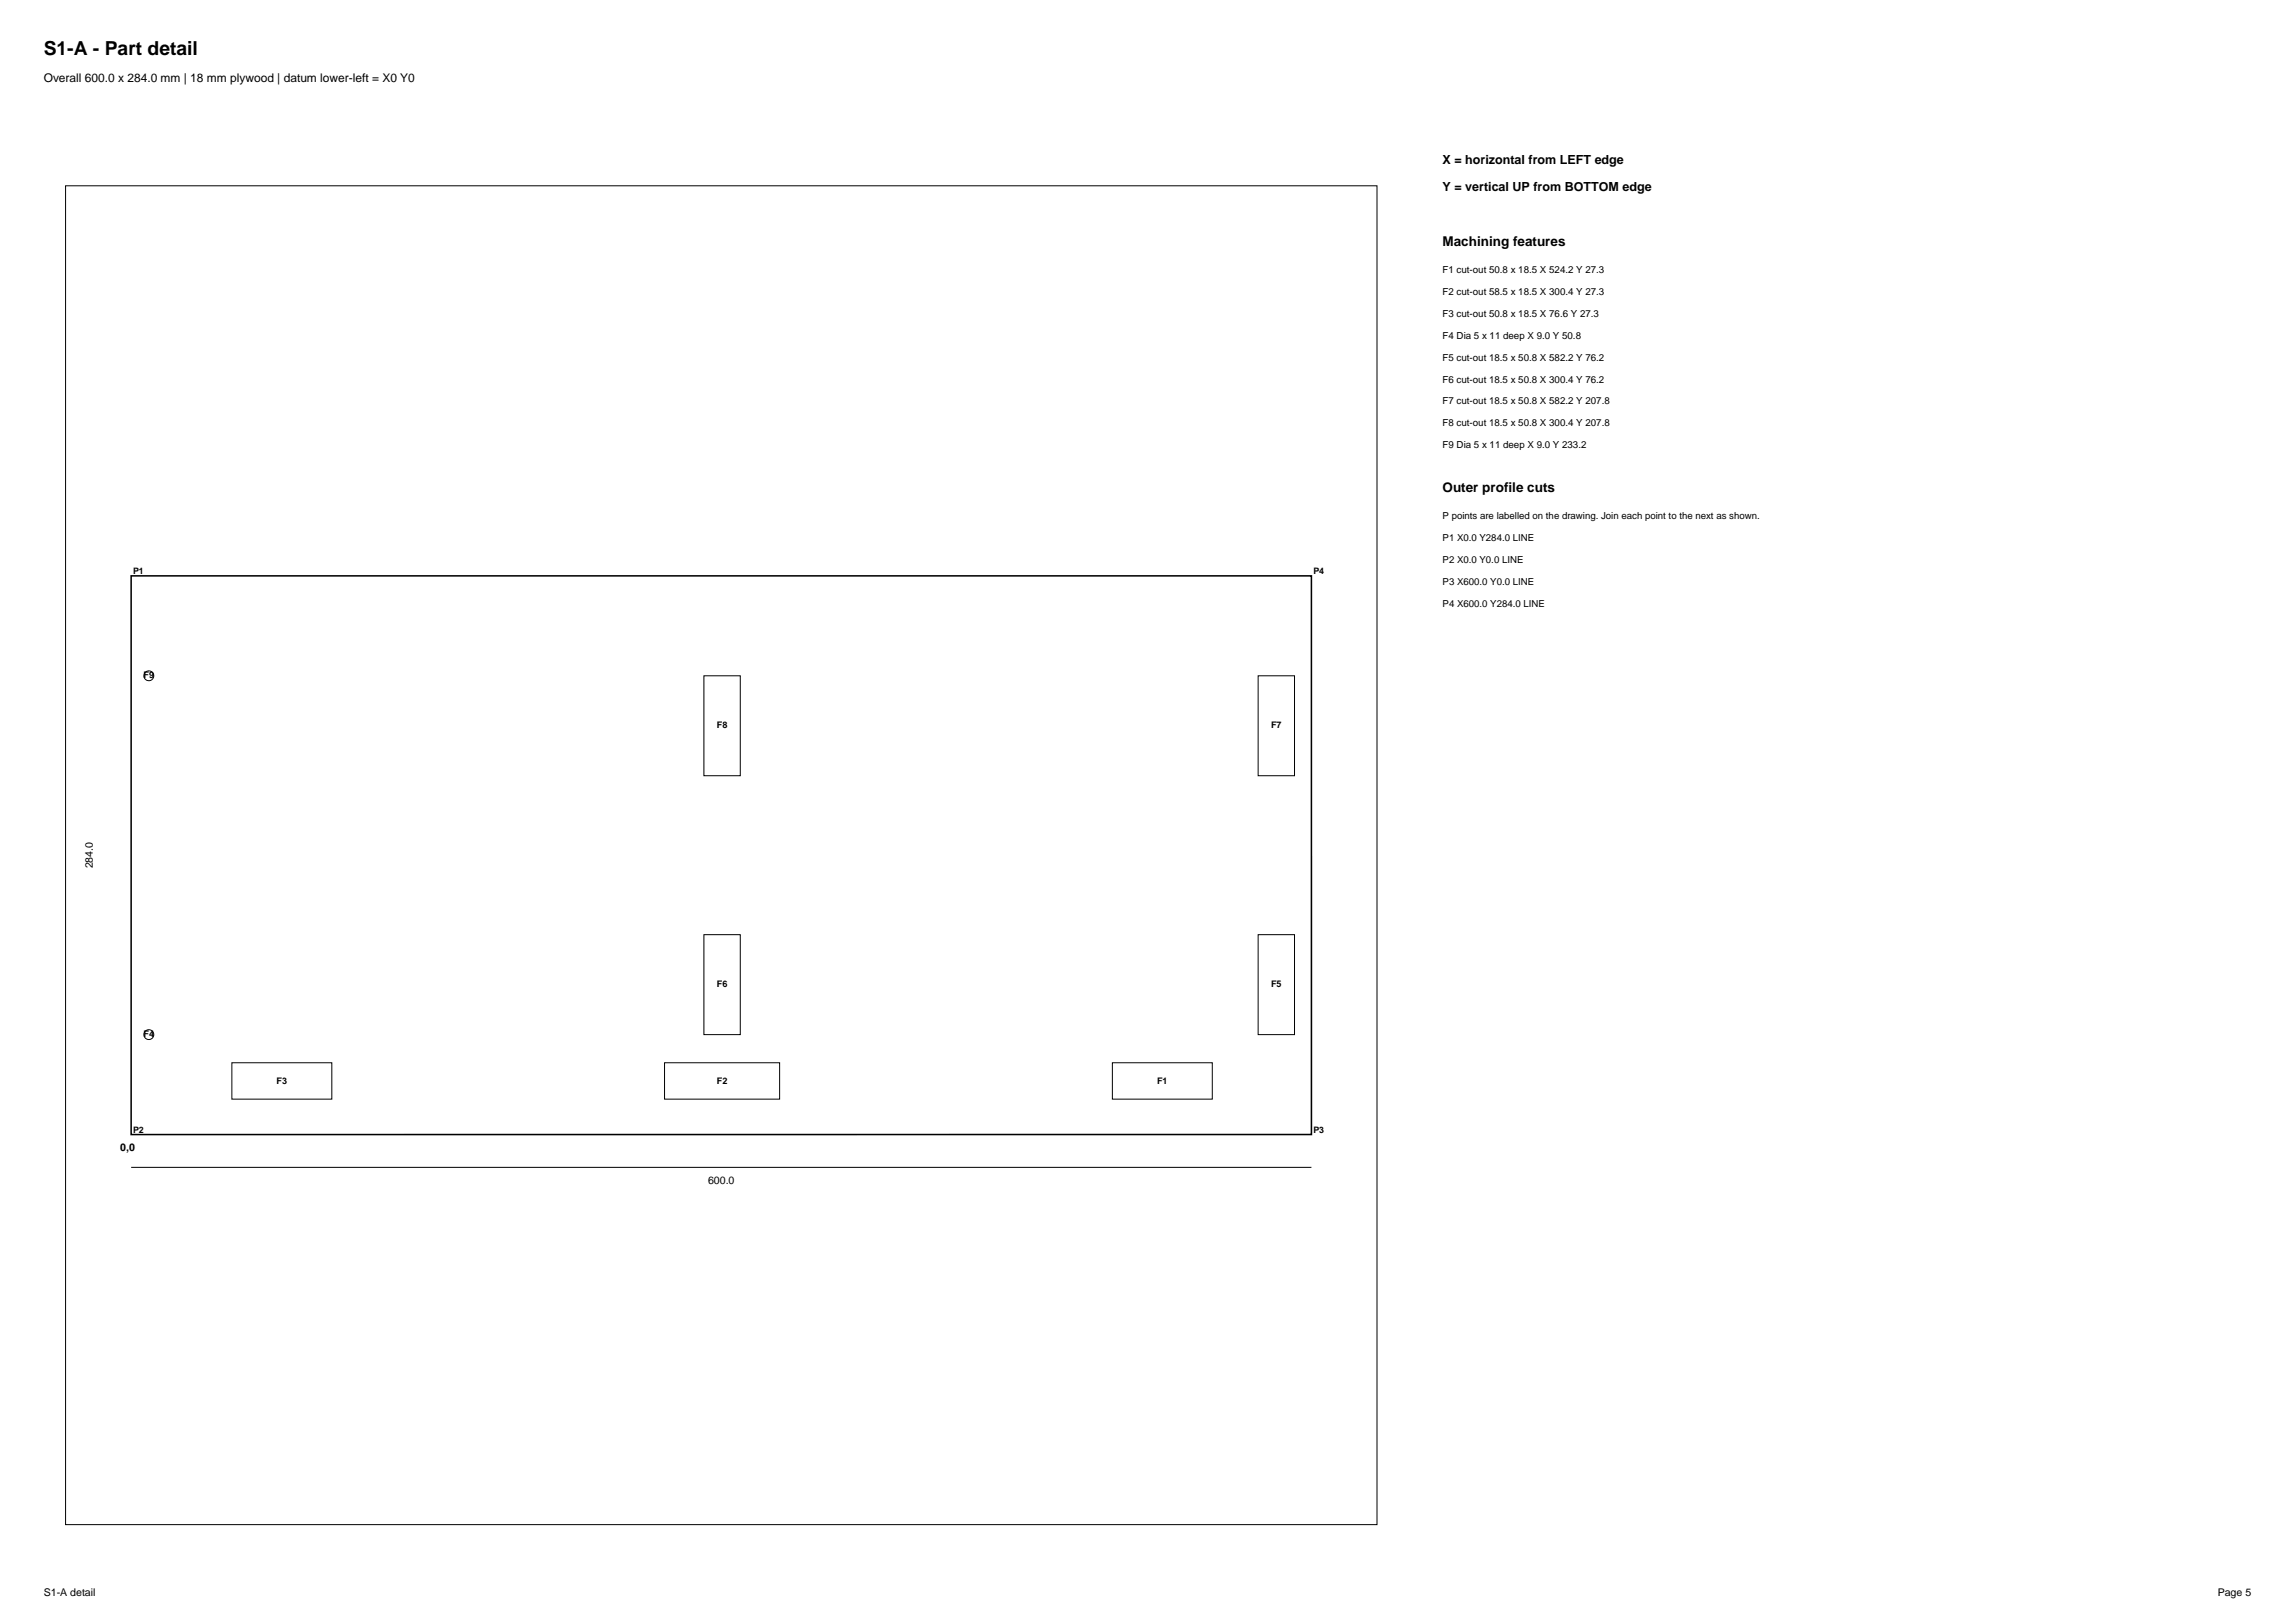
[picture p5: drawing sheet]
<svg xmlns="http://www.w3.org/2000/svg" width="420mm" height="297mm" viewBox="0 0 420 297" stroke-linecap="round" stroke-linejoin="round" font-family="sans-serif">
<defs><g id="words">
<text font-size="3.5" x="8" y="10">S1-A - Part detail</text>
<g font-size="2.5">
<text x="264" y="45">Machining features</text>
<text x="264" y="90">Outer profile cuts</text>
</g>
<g font-size="2.3">
<text x="264" y="30">X = horizontal from LEFT edge</text>
<text x="264" y="35">Y = vertical UP from BOTTOM edge</text>
</g>
<text font-size="2.2" x="8" y="15">Overall 600.0 x 284.0 mm | 18 mm plywood | datum lower-left = X0 Y0</text>
<g font-size="1.9">
<text x="17" y="158.9" transform="rotate(-90 17 158.9)">284.0</text>
<text x="22" y="210.6">0,0</text>
<text x="129.6" y="216.6">600.0</text>
<text x="8" y="292">S1-A detail</text>
<text x="405.9" y="292">Page 5</text>
</g>
<g font-size="1.8">
<text x="264" y="50">F1 cut-out 50.8 x 18.5 X 524.2 Y 27.3</text>
<text x="264" y="54">F2 cut-out 58.5 x 18.5 X 300.4 Y 27.3</text>
<text x="264" y="58">F3 cut-out 50.8 x 18.5 X 76.6 Y 27.3</text>
<text x="264" y="62">F4 Dia 5 x 11 deep X 9.0 Y 50.8</text>
<text x="264" y="66">F5 cut-out 18.5 x 50.8 X 582.2 Y 76.2</text>
<text x="264" y="70">F6 cut-out 18.5 x 50.8 X 300.4 Y 76.2</text>
<text x="264" y="74">F7 cut-out 18.5 x 50.8 X 582.2 Y 207.8</text>
<text x="264" y="78">F8 cut-out 18.5 x 50.8 X 300.4 Y 207.8</text>
<text x="264" y="82">F9 Dia 5 x 11 deep X 9.0 Y 233.2</text>
<text x="264" y="95">P points are labelled on the drawing. Join each point to the next as shown.</text>
<text x="264" y="99">P1 X0.0 Y284.0 LINE</text>
<text x="264" y="103">P2 X0.0 Y0.0 LINE</text>
<text x="264" y="107">P3 X600.0 Y0.0 LINE</text>
<text x="264" y="111">P4 X600.0 Y284.0 LINE</text>
</g>
<g font-size="1.7">
<text x="26.3" y="124.2">F9</text>
<text x="131.2" y="133.3">F8</text>
<text x="232.6" y="133.3">F7</text>
<text x="131.2" y="180.7">F6</text>
<text x="232.6" y="180.7">F5</text>
<text x="26.3" y="189.8">F4</text>
<text x="50.6" y="198.3">F3</text>
<text x="131.2" y="198.3">F2</text>
<text x="211.7" y="198.3">F1</text>
</g>
<g font-size="1.6">
<text x="24.4" y="105">P1</text>
<text x="240.4" y="105">P4</text>
<text x="24.4" y="207.3">P2</text>
<text x="240.4" y="207.3">P3</text>
</g>
</g></defs>
<g fill="none" stroke="#000" stroke-width=".18">
<path d="M12 34h240v245h-240zM128.8 123.7h6.7v18.3h-6.7zM230.2 123.7h6.7v18.3h-6.7zM128.8 171h6.7v18.3h-6.7zM230.2 171h6.7v18.3h-6.7zM42.4 194.5h18.3v6.6h-18.3zM121.6 194.5h21.1v6.6h-21.1zM203.6 194.5h18.3v6.6h-18.3zM24 213.6h216"/>
<circle cx="27.2" cy="123.7" r=".9"/>
<circle cx="27.2" cy="189.3" r=".9"/>
</g>
<path d="M24 105.4h216v102.2h-216z" fill="none" stroke="#000" stroke-width=".28"/>
<use href="#words"/>
</svg>
